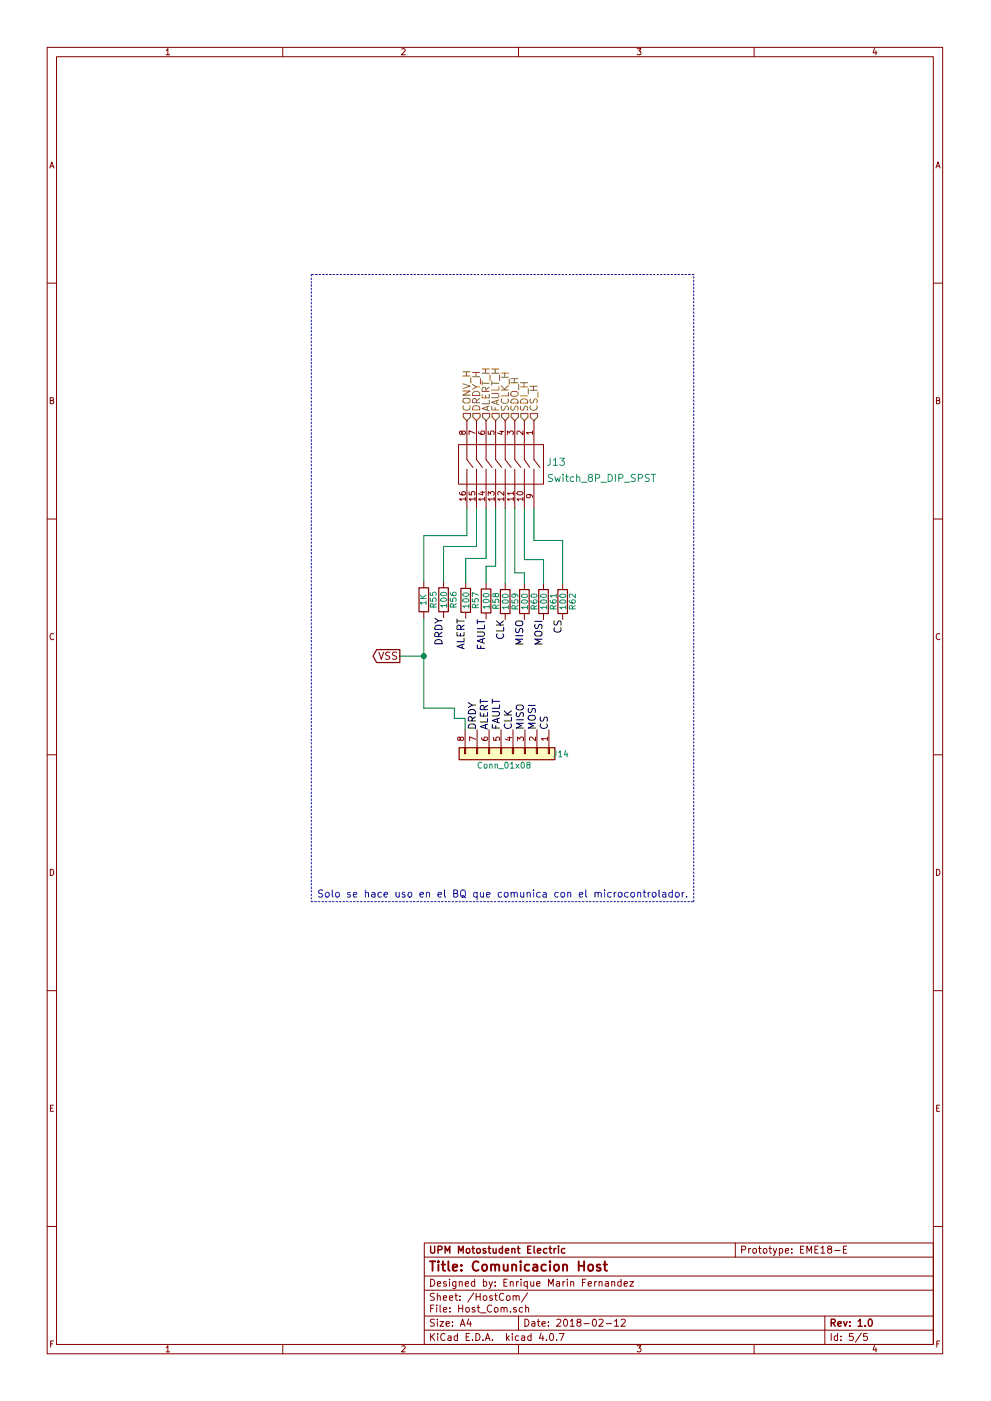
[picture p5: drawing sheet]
<svg xmlns="http://www.w3.org/2000/svg" width="210mm" height="297mm" viewBox="0 0 210 297" stroke-linecap="round" stroke-linejoin="round" font-family="sans-serif">
<g fill="none" stroke="#840000" stroke-width=".21">
<path d="M10 10h190v277h-190zM12 12h186v273.1h-186zM35.3 10.7l.3-.4v1.3M35.3 11.6h.7M60 10v2M85.2 10.4l.5-.1 .3 .4-.8 .9h.8M110 10v2M135.2 10.3h.8l-.4 .5 .3 .1 .1 .2-.1 .4-.2 .1-.5-.1M160 10v2M185.5 10.2l-.3 1h.8M185.9 10.8v.8M10.6 35.6l.4-1.3 .4 1.3"/>
<path d="M10.7 35.2h.6M198.6 35.6l.4-1.3 .4 1.3M198.7 35.2h.6M10 60h2M198 60h2M10.7 84.9l.5-.1 .1-.4-.6-.1v1.3h.5l.2-.4-.3-.3M97.3 94.3h18v8.4h-18zM98 91.6l.3-.2h.3l.2 .2-.1 .4-.4 .1-.2-.1-.2-.6h-.3v.6l.2 .1 .2-.2M99.1 94.3v3.1zM99.1 99.5v3.2zM99.1 97.4l1.2 1.7M99.1 89.2v5.1"/>
<path d="M100.8 91.9l-1.3-.6v.9M101.1 94.3v3.1zM101.1 99.5v3.2zM101.1 97.4l1.3 1.7M101.1 89.2v5.1M101.5 91.5l.1 .4 .3 .1 .7 .1 .2-.2-.1-.5-.6 .1-.1 .4 .3 .2M103.1 94.3v3.1zM103.1 99.5v3.2zM103.1 89.2v5.1M103.1 97.4l1.3 1.7M103.6 91.4v.6l.6 .1v-.7h.5l.2 .2-.2 .5M105.2 94.3v3.1z"/>
<path d="M105.2 99.5v3.2zM105.2 97.4l1.2 1.7M105.2 89.2v5.1M106 91.5h.9M106.5 91.3v.8l-1-.3M107.2 94.3v3.1zM107.2 99.5v3.2zM107.2 89.2v5.1M107.2 97.4l1.3 1.7M107.6 92.2v-.8l.5 .4 .1-.4h.6l.1 .2-.1 .6M109.2 94.3v3.1zM109.2 99.5v3.2z"/>
<path d="M109.2 97.4l1.3 1.7M109.2 89.2v5.1M110.9 91.4v.8l-.9-.8-.3 .2 .1 .5M111.3 94.3v3.1zM111.3 99.5v3.2zM111.3 89.2v5.1M111.3 97.4l1.1 1.7M113 91.7h-1.3l.4 .4M113 91.4v.7M113.3 94.3v3.1zM113.3 99.5v3.2zM113.3 97.4l1.3 1.7"/>
<path d="M113.3 89.2v5.1M198.7 84.9l.5-.1 .1-.4-.6-.1v1.3h.5l.2-.4-.3-.3M10 110h2M97.5 104.4v.3l.3 .2h.7l.3-.2-.2-.4-.6 .1v.3l.2 .2M98.8 105.8h-1.3l.3 .4M98.8 105.4v.8M99.1 102.7v5M99.5 104.3v.6h.6v-.6h.6l.1 .2-.1 .4M100.8 105.8h-1.3l.4 .4M100.8 105.4v.8M101.1 102.7v5M102 104.4h.8"/>
<path d="M102.4 104.2v.7l-.9-.2M102.8 105.8h-1.3l.4 .4M102.8 105.4v.8M103.1 102.7v5M103.6 105v-.8l.5 .5 .1-.4h.5l.2 .2-.2 .5M104.9 105.8h-1.3l.3 .4M104.9 105.4v.8M105.2 102.7v5M106.9 105.8h-1.3l.4 .4M106.9 104.2v.8l-.9-.8-.4 .3 .1 .4M106.9 105.4v.8M107.2 102.7v5"/>
<path d="M108.9 105.8h-1.3l.4 .4M108.9 104.6h-1.3l.4 .3M108.9 104.2v.7M108.9 105.4v.8M109.2 102.7v5M109.8 104.4a.69 .69 0 0 1 1.1 .3 .74 .74 0 0 1-1.2-.2zM110.9 105.8h-1.2l.3 .4M110.9 105.4v.8M111.3 102.7v5M112.2 104.8l.3 .3-.1 .3-.6 .1-.1-.4 .2-.3 .8 .1 .3 .3v.2M113.3 102.7v5M198 110h2"/>
<path d="M11.4 134.4a.58 .58 0 0 0-.8 .6 .58 .58 0 0 0 .8 .5M80.4 138.3l.5 1.5 .5-1.5M82.7 138.3h-.6l-.2 .1v.4l.6 .3 .2 .4-.3 .3-.6-.1M84.2 138.3h-.6l-.3 .1v.4l.7 .3 .2 .4-.4 .3-.5-.1M89.9 123.4v1.2M89.9 129.7v1.3M94.1 123.4v1.2M94.1 129.7v1.3M98.8 123.5v1.3M98.8 129.8v1.3M103.1 123.6v1.3M103.1 130v1.2"/>
<path d="M107.2 123.7v1.3M107.2 130.1v1.3M111.3 123.7v1.3M111.3 130.1v1.3M115.3 123.7v1.3M115.3 130.1v1.3M119.4 123.7v1.3M119.4 130.1v1.3M199.4 134.4a.58 .58 0 0 0-.8 .6 .58 .58 0 0 0 .8 .5M97.6 156.5l.3-.2h.3l.2 .2-.1 .4-.4 .1-.2-.1-.2-.6h-.3v.6l.2 .1 .2-.2M98.6 158.5h.2v1.3h-.2zM98.7 154.7v3.8"/>
<path d="M100.9 156.8l-1.3-.6v.9M101.1 158.5h.2v1.3h-.2zM101.2 154.7v3.8M102.2 156.4v.4l.3 .1 .7 .1 .3-.2-.2-.5-.6 .1v.4l.2 .2M103.6 158.5h.3v1.3h-.3zM103.8 154.7v3.8M104.7 156.3v.6l.6 .1v-.7h.6l.1 .2-.1 .5M106.2 158.5h.2v1.3h-.2zM106.3 154.7v3.8M107.7 156.4h.8M108.1 156.2v.8l-.9-.3M108.7 158.5h.3v1.3h-.3z"/>
<path d="M108.8 154.7v3.8M109.8 157.1v-.8l.5 .4 .1-.4h.5l.2 .2-.2 .6M111.3 158.5h.2v1.3h-.2zM111.4 154.7v3.8M113.6 156.3v.8l-.9-.8-.4 .2 .1 .5M113.8 158.5h.2v1.3h-.2zM113.9 154.7v3.8M116.2 156.6h-1.3l.3 .4M116.2 156.3v.7M116.3 158.5h.3v1.3h-.3zM116.5 154.7v3.8M10 160h2"/>
<path d="M198 160h2M10.7 184.3a.65 .65 0 0 1 .7 .7 .65 .65 0 0 1-.7 .6zM198.7 184.3a.65 .65 0 0 1 .7 .7 .65 .65 0 0 1-.7 .6zM10 210h2M198 210h2M10.7 234.9h.5M11.3 234.3h-.6v1.3h.6M198.7 234.9h.5M199.3 234.3h-.6v1.3h.6M10 260h2M90 263.5h108v21.6h-108zM90 270.5h108"/>
<path d="M90 266.5h108M90 279h108M90 273.5h108M91.4 271.2a.76 .76 0 0 1 .8 .8 .76 .76 0 0 1-.8 .7zM91.4 277.4h.5M92.1 276.7h-.7v1.5M92.2 279.8l-.6-.1-.3 .3 .1 .3 .7 .3v.5l-.2 .1-.6-.1M92.2 274.3l-.6-.1-.3 .3 .1 .3 .7 .3v.5l-.2 .1-.6-.1M92.7 276.7v.1M92.7 277.2v1M92.8 279.7v.1M92.8 274.8l.2-.1 .4 .1v.9"/>
<path d="M92.8 272.2l.7-.1-.1-.3-.4-.1-.2 .2 .1 .7h.5M92.8 274.2v1.5M93.4 276.7v1.3l.2 .2M94.1 275.2l.7-.1-.1-.3-.4-.1-.2 .2v.7h.6M94.1 277.7l.7-.1-.1-.3-.4-.1-.2 .2 .1 .7h.5M94.7 271.8l-.4-.1-.2 .2 .1 .2 .5 .2v.3h-.6M95.4 275.2l.7-.1-.1-.3-.4-.1-.2 .2v.7h.6M95.4 271.2v.2M95.4 271.7v1M95.5 278.1v.1M95.5 277.3v.1M96.5 274.7h.6"/>
<path d="M96.7 274.2v1.3l.4 .2M96.7 271.7v1.4l-.3 .1-.3-.1M96.7 271.8l-.4-.1-.3 .3 .1 .6 .2 .1 .4-.1M97.3 277.4h.9M97.3 276.7v1.5M97.4 271.8l.2-.1 .4 .1 .1 .9M97.4 271.7v1M97.6 275.6v.1M97.6 274.8v.1M98.2 276.7v1.5M98.7 272.2l.7-.1v-.3l-.5-.1-.2 .2 .1 .7h.6M98.9 277.3l.2-.1 .4 .1 .1 .6-.1 .2-.4 .1-.2-.1z"/>
<path d="M99.4 279.6l-.3 1.1h.9M100.5 274.1l-1.3 2M100.7 271.8l-.4-.1-.3 .3 .1 .6 .2 .1 .4-.1M100.7 271.2v1.5M100.7 277.3l-.3-.1-.2 .2v.2l.5 .2v.3h-.5M101 274.2v1.5M101 274.9h.9M101.2 277.2h.6M101.4 276.7v1.3l.4 .2M101.9 274.2v1.5M102 278.3h1.1M102.6 271.8l.4-.1 .3 .3-.2 .6h-.5"/>
<path d="M102.6 271.2v1.5M102.6 274.8l.2-.1 .4 .1 .1 .6-.1 .2-.4 .1-.2-.1zM103.8 271.7l.3 1M104.3 276.8a.71 .71 0 0 0-1 .5 .71 .71 0 0 0 .7 .9l.3-.1M104.4 274.8l-.3-.1-.2 .2v.2l.5 .2v.3h-.5M104.5 271.7l-.5 1.4-.2 .1M105 277.3l.2-.1 .4 .1 .1 .6-.2 .2-.3 .1-.2-.1zM105 274.7h.5M105.1 272.6v.1M105.1 271.8v.1M105.2 274.2v1.3l.3 .2M106.3 277.3l.2-.1 .4 .1v.9"/>
<path d="M106.3 277.2v1M106.9 274.4a.71 .71 0 0 0-1 .5 .71 .71 0 0 0 .7 .8l.3-.1M106.9 271.9h.5M106.9 277.4l.3-.2 .3 .1 .1 .9M107.5 274.8l.2-.1 .5 .1v.6l-.1 .2-.4 .1-.2-.1zM107.6 271.2h-.7v1.5h.7M108.3 271.8l.2-.1 .3 .1 .1 .9M108.3 271.7v1M108.3 278.1v.1M108.9 274.8l.2-.1 .3 .1 .1 .9M108.9 274.7v1M109.5 274.9l.2-.2 .4 .1 .1 .9"/>
<path d="M109.5 277.3l-.3-.1-.3 .2 .1 .2 .5 .2v.3h-.6M109.6 271.7v1M110 279v3M110 271.7l-.4 .3M110.5 271.2v.2M110.5 271.7v1M110.9 277.3l-.5-.1-.2 .3v.6l.2 .1 .5-.1M111.4 279.7a.76 .76 0 0 1 .8 .7 .76 .76 0 0 1-.8 .8zM111.5 277.3l.2-.1 .4 .1 .1 .9M111.5 276.7v1.5M111.9 271.8l-.4-.1-.3 .3 .1 .6 .2 .1 .4-.1M111.9 271.7v1.5"/>
<path d="M111.9 274.1l-1.2 2M112.6 271.7l.1 .9 .3 .1 .2-.1M113.2 271.7v1M113.9 272.2l.7-.1-.1-.3-.4-.1-.2 .2v.7h.6M114.2 279.7v1.3l.4 .2M116.4 272.7v-1.5l.5 1.1 .5-1.1v1.5M118.1 271.8h.6v.9M118.1 279.8l.6-.1 .3 .4-.9 1.1h.9M118.7 272.1l-.7 .3 .2 .3 .5-.1M119.4 271.7v1M119.7 279.8l.2-.1a.8 .8 0 0 1 .5 .7 .8 .8 0 0 1-.5 .8l-.3-.6zM119.9 271.7l-.5 .3"/>
<path d="M120.4 271.2v.2M120.4 271.7v1M121.1 271.8l.2-.1 .4 .1v.9M121.1 271.7v1M123.6 271.9h.5M124.3 271.2h-.7v1.5M124.8 272.2l.7-.1v-.3l-.5-.1-.2 .2 .1 .7h.6M125.8 279.8l.2-.1a.8 .8 0 0 1 .6 .7 .8 .8 0 0 1-.6 .8l-.3-.6zM126.2 271.7v1M126.6 271.7l-.4 .3M127.1 279.8l.6-.1 .3 .4-1 1.1h1M127.1 271.8l.2-.1 .4 .1v.9"/>
<path d="M127.1 271.7v1M128.4 271.8h.6l.1 .9M129.1 272.1l-.7 .3 .2 .3 .5-.1M129.8 271.8l.2-.1 .4 .1v.9M129.8 271.7v1M131.8 271.8l-.5-.1-.2 .3v.6l.2 .1 .5-.1M131.8 271.2v1.5M131.8 279.8l.6-.1 .3 .4-1 1.1h1M132.4 272.2l.7-.1v-.3l-.5-.1-.2 .2 .1 .7h.6M133.6 271.7h.8l-.8 1h.8M156 263.5v3M157.4 265l.7-.1 .1-.2-.1-.4-.2-.1h-.5v1.5"/>
<path d="M158.9 264.7v1M159.3 264.7l-.4 .3M159.8 264.8l.2-.1 .4 .1 .1 .6-.1 .2-.4 .1-.2-.1zM160.9 264.7h.6M161.1 264.2v1.3l.4 .2M162 264.8l.2-.1 .4 .1 .1 .6-.1 .2-.4 .1-.2-.1zM163.1 264.7h.6M163.3 264.2v1.3l.4 .2M164.1 264.7l.3 1M164.8 264.7l-.5 1.4-.2 .1M165.4 264.8l.4-.1 .3 .3-.2 .6h-.5M165.4 264.7v1.5"/>
<path d="M166.6 265.2l.7-.1v-.3l-.4-.1-.3 .2 .1 .7h.6M168 265.6v.1M168 264.8v.1M169.8 264.9h.6M170.6 264.2h-.8v1.5h.8M171.2 265.7v-1.5l.5 1.1 .5-1.1v1.5M172.9 264.9h.5M173.6 264.2h-.7v1.5h.7M174.2 264.6l.4-.4v1.5M174.2 265.7h.8M175 279v6.1M175.9 264.8l-.3-.2 .1-.3 .2-.1 .4 .1 .2 .2-.1 .2-.5 .1-.3 .3v.3l.3 .3h.3l.3-.3v-.3l-.3-.3"/>
<path d="M177.1 265.1h1.1M178.9 264.9h.6M179.7 264.2h-.8v1.5h.8M198 260h2M10.7 284.9h.5M11.4 284.3h-.7v1.3M35.3 285.7l.3-.4v1.3M35.3 286.6h.7M60 285.1v1.9M85.2 285.4l.5-.1 .3 .4-.8 .9h.8M90 282h108M91.4 282.7v1.5"/>
<path d="M91.6 283.3l.6 .9M92.2 282.7l-.8 .9M92.8 280.2v1M92.9 282.7v.2M92.9 283.2v1M93.3 280.2h.8l-.8 1h.8M94.4 282.9a.71 .71 0 0 0-1 .5 .71 .71 0 0 0 .8 .8l.2-.1M94.6 280.7l.8-.1-.1-.3-.4-.1-.3 .2 .1 .7h.6M95.1 283.3h.6v.9M95.7 283.6l-.7 .3 .2 .3 .5-.1M96 281.1v.1M96 280.3v.1"/>
<path d="M97.1 283.3l-.5-.1-.3 .3 .1 .6 .2 .1 .5-.1M97.1 282.7v1.5M97.7 281.2l.4-1.5 .6 1.5M97.8 280.8h.7M98.9 283.4h.5M99.6 282.7h-.7v1.5h.7M99.8 280.2v1M100.3 284.1v.1M101 282.7a.76 .76 0 0 1 .8 .8 .76 .76 0 0 1-.8 .7zM102.5 284.1v.1M103 284.2l.5-1.5 .5 1.5M103.1 283.8h.7"/>
<path d="M104.5 284.1v.1M107.5 282.7v1.5M107.6 283.7l.5 .5M108.1 283.2l-.6 .6M108.7 282.7v.2M108.7 283.2v1M110 285.1v1.9M110 283.3l-.4-.1-.3 .3 .1 .6 .2 .1 .4-.1M110.7 283.3h.6v.9M111.3 283.6l-.7 .3 .2 .3 .5-.1M112.7 283.3l-.5-.1-.2 .3v.6l.2 .1 .5-.1M112.7 282.7v1.5"/>
<path d="M112.9 280.3h.5l.1 .9M113.5 280.6l-.7 .2 .2 .4 .5-.1M114 280.2h.6M114.8 282.6l-.3 1.1h.9M115 280.7l.7-.1-.1-.3-.4-.1-.2 .2 .1 .7h.5M115.2 283.2v1M116 284.1v.1M116.4 281.1v.1M116.4 280.3v.1M116.7 282.9l.2-.2a.8 .8 0 0 1 .6 .8 .8 .8 0 0 1-.6 .7l-.3-.5zM118.1 284.1v.1M118.6 282.7h1.1l-.7 1.5"/>
<path d="M121 280.1l.4-.4v1.5M121 281.2h.8M122.7 280.3l-.3-.3 .1-.2 .2-.1 .4 .1 .2 .2-.1 .2-.5 .1-.3 .3v.3l.3 .3h.3l.3-.3v-.3l-.3-.3M123.9 280.6h1.1M128.6 280.6h1.1M130.4 280.1l.4-.4v1.5M130.4 281.2h.8M135.2 285.3h.8l-.4 .5 .3 .1 .1 .2-.1 .4-.2 .1-.5-.1M160 285.1v1.9M176.4 282.7v1.5M177.7 283.3l-.4-.1-.3 .3 .1 .6 .2 .1 .4-.1M177.7 282.7v1.5"/>
<path d="M178.4 284.1v.1M178.4 283.3v.1M181 282.7h-.7l-.1 .7 .7-.1 .2 .3-.1 .5-.2 .1-.6-.1M182.8 282.6l-1.3 2M184 282.7h-.7l-.1 .7 .7-.1 .1 .3v.5l-.2 .1-.6-.1M185.5 285.3l-.3 .9h.8M185.9 285.8v.8M198.8 284.9h.4M199.4 284.3h-.6v1.3"/>
</g>
<g fill="none" stroke="#840000" stroke-width=".3">
<path d="M91.4 264.2v1.2l.2 .3h.3l.3-.3v-1.2M92.9 265l.7-.1 .2-.2-.1-.4-.2-.1h-.6v1.5M94.4 265.7v-1.5l.5 1.1 .5-1.1v1.5M97.3 265.7v-1.5l.5 1.1 .5-1.1v1.5M99 264.8l.2-.1 .4 .1 .1 .6-.1 .2-.4 .1-.2-.1zM100.1 264.7h.6M100.3 264.2v1.3l.4 .2M101.2 264.8l.2-.1 .4 .1 .1 .6-.1 .2-.4 .1-.2-.1zM103 264.8l-.3-.1-.2 .2v.2l.5 .2v.3h-.5M103.6 264.7h.5M103.8 264.2v1.3l.3 .2M104.6 264.7l.1 .9 .4 .1 .2-.1"/>
<path d="M105.3 264.7v1M106.6 264.8l-.4-.1-.3 .3 .1 .6 .2 .1 .4-.1M106.6 264.2v1.5M107.2 265.2l.7-.1v-.3l-.4-.1-.3 .2 .1 .7h.6M108.6 264.8l.2-.1 .4 .1v.9M108.6 264.7v1M109.8 264.7h.5M110 264.2v1.3l.3 .2M112 264.9h.5M112.7 264.2h-.7v1.5h.7M113.3 264.2v1.3l.2 .2M114 265.2l.7-.1v-.3l-.5-.1-.2 .2 .1 .7h.6"/>
<path d="M116 264.8l-.4-.1-.3 .3 .1 .6 .2 .1 .4-.1M116.5 264.7h.5M116.7 264.2v1.3l.3 .2M117.6 264.7v1M118 264.7l-.4 .3M118.5 264.2v.1M118.5 264.7v1M119.8 264.8l-.4-.1-.3 .3 .1 .6 .2 .1 .4-.1M184.4 279.8l.2-.1a.8 .8 0 0 1 .5 .7 .8 .8 0 0 1-.5 .8l-.4-.6zM176.4 280.5l.7-.1 .1-.2-.1-.4-.2-.1h-.5v1.5M176.7 280.5l.5 .7M177.8 280.7l.7-.1-.1-.3-.4-.1-.2 .2 .1 .7h.5"/>
<path d="M179 280.2l.3 1 .4-1M180.3 281.1v.1M180.3 280.3v.1M182.1 280.1l.4-.4v1.5M182.1 281.2h.8M183.6 281.1v.1"/>
</g>
<g fill="none" stroke="#840000" stroke-width=".41">
<path d="M91.2 267.4h1.2M91.8 267.4v2M93 267.4v.2M93 268.1v1.3M93.7 268.1h.8M94 267.4v1.7l.5 .3M95.1 267.4v1.7l.3 .3M96.1 268.8l.9-.2-.1-.4-.6-.1-.2 .3 .1 .9h.7M97.9 269.3v.1M97.9 268.2v.2M101.5 267.6a.8 .8 0 0 0-1 0 .8 .8 0 0 0-.2 1 .76 .76 0 0 0 .4 .7 .76 .76 0 0 0 .8 0M102.4 268.3l.3-.2a.49 .49 0 0 1 .6 .4v.5a.54 .54 0 0 1-.5 .4 .54 .54 0 0 1-.5-.4z"/>
<path d="M104.2 268.3l.1-.1a.5 .5 0 0 1 .8 .2v1M104.2 268.1v1.3M105.1 268.4a.49 .49 0 0 1 .7-.2l.1 1.2M106.9 268.1l.1 1.2 .4 .1 .3-.1M107.7 268.1v1.3M108.7 268.3l.1-.1a.5 .5 0 0 1 .7 .2v1M108.7 268.1v1.3M110.5 267.4v.2M110.5 268.1v1.3M112.3 268.2l-.6-.1-.4 .4 .1 .8 .3 .1 .6-.1M113.2 268.2h.7l.1 1.2M114 268.6l-.7 .1a.39 .39 0 0 0-.3 .3 .39 .39 0 0 0 .3 .4l.7-.1"/>
<path d="M115.8 268.2l-.6-.1-.3 .4 .1 .8 .2 .1 .6-.1M116.7 267.4v.2M116.7 268.1v1.3M117.7 268.3l.2-.2a.49 .49 0 0 1 .7 .4v.5a.54 .54 0 0 1-.5 .4 .54 .54 0 0 1-.5-.4zM119.5 268.3l.1-.1a.5 .5 0 0 1 .7 .2v1M119.5 268.1v1.3M122.8 267.4v2M122.8 268.4h1.1M123.9 267.4v2M124.9 268.3l.3-.2a.49 .49 0 0 1 .6 .4v.5a.54 .54 0 0 1-.5 .4 .54 .54 0 0 1-.5-.4zM127.4 268.2l-.5-.1-.3 .3 .1 .3 .7 .2v.4h-.8M128 268.1h.8"/>
<path d="M128.3 267.4v1.7l.5 .3"/>
</g>
<path d="M79.9 137.7h4.9v2.8h-4.9l-.8-1.4zM88.9 124.6h2v5.1h-2zM93.1 124.6h2v5.1h-2zM97.8 124.8h2v5h-2zM102.1 124.9h2v5.1h-2zM106.2 125h2v5.1h-2zM110.2 125h2.1v5.1h-2.1zM114.3 125h2v5.1h-2zM118.4 125h2v5.1h-2zM97.4 158.5h20.3v2.6h-20.3z" fill="none" stroke="#840000" stroke-width=".25"/>
<g fill="none" stroke="#008484" stroke-width=".21">
<path d="M116.7 97.1v1.4l-.5 .2M117.4 97.6l.5-.5v1.6M117.4 98.7h.9M118.8 97.1h.9l-.5 .6 .5 .3v.5l-.3 .2-.6-.2M117.2 100.6h-.6l-.2 .1v.5l.7 .2 .1 .4-.3 .3-.6-.1M117.7 101.1l.3 1 .3-.7 .3 .7 .3-1M119.5 100.6v.1M119.5 101.1v1M120 101.1h.6M120.2 100.6v1.3l.4 .2M121.7 101.2l-.4-.1-.3 .3 .1 .6h.6M122.4 101.2a.36 .36 0 0 1 .6 .1v.8"/>
<path d="M122.4 100.6v1.5M123.4 102.2h1.1M125.1 101.2l-.3-.3 .1-.2 .2-.1h.5l.1 .3-.1 .2-.6 .2-.2 .2v.3l.3 .3h.3l.3-.3v-.3l-.3-.3M126.3 101.4l.8-.1 .1-.2v-.4l-.3-.1h-.6v1.5M127.5 102.2h1.2M129 100.6a.77 .77 0 0 1 .9 .7 .77 .77 0 0 1-.9 .8zM130.6 100.6v1.5M131.3 101.4l.7-.1 .2-.2-.1-.4-.2-.1h-.6v1.5M132.5 102.2h1.1M134.8 100.6h-.6l-.2 .1v.5l.6 .2 .2 .4-.3 .3-.6-.1M135.4 101.4l.8-.1 .1-.2-.1-.4-.2-.1h-.6v1.5M137.8 100.6h-.6l-.2 .1v.5l.6 .2 .2 .4-.3 .3-.6-.1"/>
<path d="M138.2 100.6h.9M138.6 100.6v1.5M89.1 126.9h1.3M89.1 126.2l.7 .7M90.4 127.8h-1.3l.4 .4M90.4 127.4v.8M90.4 126.2l-.7 .5M91.3 126.8v.6l.6 .1v-.7h.5l.2 .2-.2 .5M91.3 125.6v.6l.6 .1v-.7h.5l.2 .2-.2 .5M91.9 128.7v-.6h-.5l-.1 .6h1.3M92.6 128l-.7 .4M93.5 125.8a.76 .76 0 0 1 1.3 .2 .74 .74 0 0 1-1.3-.1z"/>
<path d="M93.6 126.9a.69 .69 0 0 1 1.2 .3 .74 .74 0 0 1-1.3-.1zM94.8 128.4h-1.3l.4 .3M94.8 128v.7M95.5 126.8v.6l.6 .1v-.7h.6l.1 .2-.1 .5M95.5 125.7l.1 .3 .2 .2 .7 .1 .3-.3-.1-.4-.6 .1-.1 .3 .2 .3M96.2 128.7l-.1-.6h-.5l-.1 .6h1.3M96.8 128l-.6 .4M98.2 127.1a.76 .76 0 0 1 1.3 .3 .74 .74 0 0 1-1.3-.2zM98.2 125.9a.76 .76 0 0 1 1.3 .2 .74 .74 0 0 1-1.3-.1zM99.5 128.5h-1.3l.4 .4M99.5 128.2v.7M100.2 127v.6h.6v-.6h.6l.1 .1-.1 .5"/>
<path d="M100.9 128.8l-.1-.6h-.5l-.1 .6h1.3M101.5 126.2l-1.3-.6v.9M101.5 128.1l-.6 .4M102.6 127.2a.76 .76 0 0 1 1.2 .3 .74 .74 0 0 1-1.3-.1zM102.6 126a.69 .69 0 0 1 1.2 .3 .74 .74 0 0 1-1.3-.2zM103.8 128.6h-1.3l.4 .4M103.8 128.3v.7M104.5 127.1v.6h.6v-.6h.6l.1 .2-.1 .4M105.1 126l.2-.2 .4 .1 .1 .1-.1 .4-.4 .1-.2-.1-.1-.5h-.4v.6h.3l.2-.2M105.2 129l-.1-.6-.5-.1-.1 .7h1.3M105.8 128.3l-.6 .4M106.6 127.4a.76 .76 0 0 1 1.2 .2 .74 .74 0 0 1-1.2-.1z"/>
<path d="M106.6 126.1a.76 .76 0 0 1 1.2 .3 .74 .74 0 0 1-1.2-.1zM107.8 128.8h-1.2l.3 .3M107.8 128.4v.7M108.6 127.2v.6l.6 .1v-.7h.6l.1 .2-.1 .5M109.1 125.9l.3 .3-.1 .4h-.6l-.1-.4 .2-.3 .8 .1 .3 .3v.3M109.3 129.1l-.1-.6-.5-.1-.1 .7h1.3M109.9 128.4l-.6 .4M110.7 127.4a.76 .76 0 0 1 1.2 .2 .74 .74 0 0 1-1.3-.1zM110.7 126.1a.76 .76 0 0 1 1.2 .3 .74 .74 0 0 1-1.3-.1zM111.9 128.8h-1.3l.4 .3M111.9 128.4v.7M112.7 127.3v.3l.3 .2 .7 .1 .2-.3-.1-.4-.6 .1v.3l.2 .3"/>
<path d="M112.7 126.1a.76 .76 0 0 1 1.2 .3 .74 .74 0 0 1-1.2-.2zM113.3 129.1v-.6l-.5-.1-.1 .7h1.2M113.9 128.4l-.6 .4M114.8 127.4a.76 .76 0 0 1 1.2 .2 .74 .74 0 0 1-1.3-.1zM114.8 126.1a.76 .76 0 0 1 1.2 .3 .74 .74 0 0 1-1.3-.1zM116 128.8h-1.3l.4 .3M116 128.4v.7M116.7 127.3l.1 .3 .2 .2 .8 .1 .2-.3-.1-.4-.6 .1-.1 .3 .2 .3M117.4 129.1l-.1-.6-.5-.1-.1 .7h1.3M118 126.3h-1.3l.4 .4M118 128.4l-.6 .4M118 125.9v.8"/>
<path d="M118.8 127.4a.76 .76 0 0 1 1.2 .2 .74 .74 0 0 1-1.2-.1zM118.8 126.1a.76 .76 0 0 1 1.2 .3 .74 .74 0 0 1-1.2-.1zM120 128.8h-1.2l.3 .3M120 128.4v.7M120.8 127.3l.1 .3 .2 .2 .7 .1 .3-.3-.2-.4-.6 .1v.3l.2 .3M121.5 129.1l-.1-.6-.5-.1-.1 .7h1.3M122.1 125.9v.8l-.9-.8-.4 .3 .1 .5M122.1 128.4l-.6 .4M118 159.2l-.1 1.1-.4 .2M118.5 159.5l.4-.3v1.3M120 159.1l-.3 .9h.8M120.3 159.6v.9"/>
<path d="M102.2 161.7a.56 .56 0 0 0-.8 .5 .56 .56 0 0 0 .8 .5M102.7 162.1l.4-.1 .3 .3v.3l-.3 .3-.4-.2zM103.9 162.1l.2-.1 .3 .1v.8M103.9 162v.9M105 162.1l.2-.1 .3 .1 .1 .8M105 162v.9M105.9 163h.9M107.2 161.7l.2-.1a.67 .67 0 0 1 .4 .6 .67 .67 0 0 1-.4 .7l-.3-.5zM108.3 162l.4-.4v1.3M108.3 162.9h.7M109.4 162l.7 .9M110.1 162l-.7 .9"/>
<path d="M110.6 161.7l.2-.1a.67 .67 0 0 1 .5 .6 .67 .67 0 0 1-.5 .7l-.3-.5zM112 162.1l-.2-.2 .1-.2h.5v.3l-.5 .2-.1 .2v.3l.2 .2h.2l.3-.3-.1-.3-.2-.2M118.5 160.5h.7"/>
</g>
<path d="M97.4 158.5h20.3v2.6h-20.3z" fill="#ffffc2" stroke="#ffffc2" stroke-width=".21"/>
<path d="M99.1 107.7v5.9h-9.2v9.8M101.1 107.7v8.2h-7v7.5M103.1 107.7v10.7h-4.3v5.1M105.2 107.7v12.4h-2.1v3.5M107.2 107.7v16M109.2 107.7v13.7h2.1v2.3M111.3 107.7v11h4v5M113.3 107.7v6.9h6.1v9.1M84.8 139.1h5.1M89.9 131v19.2h6.5v2.1h2.3v2.4" fill="none" stroke="#008400" stroke-width=".21"/>
<g fill="none" stroke="#848400" stroke-width=".21">
<path d="M98.2 79.7h1.5M98.2 78.8h1.5M99 78.8v.9M100.3 79.9h1.5M100.3 79h1.5M101 79v.9M102.3 79.1h1.5M102.3 78.2h1.5M103 78.2v.9M104 79.5v1.2M104.3 79.1h1.5M104.3 78.2h1.5"/>
<path d="M105.1 78.2v.9M106 79.5v1.2M106.3 80h1.6M106.3 79.1h1.6M107.1 79.1v.9M98.2 82.9h1.5l-1.5 .9h1.5M98.2 81.4l1.5 .5-1.5 .5M98.3 84.6a.99 .99 0 0 1 1.4 .2 .53 .53 0 0 1-.5 .7h-.5a.52 .52 0 0 1-.4-.9zM98.4 86a.72 .72 0 0 0 .5 1 .72 .72 0 0 0 .8-.7l-.1-.3M99.9 80.1v1.1M100.3 81.5l.8 .5-.8 .5M100.3 83.3a.81 .81 0 0 1 1-.3 .81 .81 0 0 1 .5 .9h-1.5z"/>
<path d="M100.5 86.2a.79 .79 0 0 1 .9-.1 .79 .79 0 0 1 .4 .8h-1.5v-.4zM101.1 85.4l-.1-.8-.2-.1-.4 .1-.1 .2v.6h1.5M101.1 82h.7M101.8 84.5l-.7 .5M101.9 80.2v1.2M102.3 83.6v.8h1.5v-.8M102.3 80.8v.9M102.3 81.2h1.5M103 83.9v.5M103.1 83l-.1-.7-.2-.2-.4 .1-.1 .2v.6h1.5M103.4 86.2v.8M103.8 86.1l-1.5 .5 1.5 .5"/>
<path d="M103.8 84.9v.7h-1.5M103.8 82.1l-.7 .5M104.3 86.2v.7h1.5M104.3 83.4h1.3l.2 .3v.3l-.2 .3h-1.3M104.3 81.2h1.5M104.3 80.8v.9M105.1 86.4v.5M105.4 84.9v.8M105.8 84.8l-1.5 .5 1.5 .5M105.8 82v.7h-1.5M106.3 82.7h1.6M106.3 81.8l.9 .9"/>
<path d="M106.4 86.1l-.1 .6 .4 .3 .3-.2 .3-.6h.4l.2 .2-.1 .6M106.5 84.6a.72 .72 0 0 0 .5 1 .72 .72 0 0 0 .9-.7l-.2-.3M107.9 83.2v.7h-1.6M107.9 81.8l-.9 .7M108 80.4v1.1M108.4 81.2h1.5M108.4 80.3h1.5M108.5 86.1l-.1 .6 .3 .3 .3-.2 .3-.6h.5l.1 .2-.1 .6M108.5 84.9a.81 .81 0 0 1 .9-.3 .81 .81 0 0 1 .5 .9h-1.5zM108.6 83h1.1l.2 .3a.53 .53 0 0 1-.5 .7h-.5a.52 .52 0 0 1-.5-.4 .52 .52 0 0 1 .2-.6zM109.1 80.3v.9M110.1 81.5v1.2"/>
<path d="M110.4 82h1.5M110.4 81.1h1.5M110.4 83.9h1.5M110.5 86.1l-.1 .6 .3 .3 .4-.2 .3-.6h.4l.1 .2v.6M110.5 84.9a.81 .81 0 0 1 .9-.3 .81 .81 0 0 1 .5 .9h-1.5zM111.2 81.1v.9M112.1 82.4v1.2M112.4 82.8h1.6M112.4 81.9h1.6M112.5 84.6l-.1 .6 .4 .3 .3-.2 .3-.7h.4l.2 .3-.1 .6M112.6 86a.72 .72 0 0 0 .5 1 .72 .72 0 0 0 .9-.7l-.2-.3M113.2 81.9v.9"/>
<path d="M114.1 83.1v1.2"/>
</g>
<path d="M98.3 87.7h1.5v.7l-.7 .8-.8-.8zM100.3 87.7h1.6v.7l-.8 .8-.8-.8zM102.4 87.7h1.5v.7l-.8 .8-.7-.8zM104.4 87.7h1.5v.7l-.7 .8-.8-.8zM106.4 87.7h1.5v.7l-.7 .8-.8-.8zM108.5 87.7h1.5v.7l-.8 .8-.7-.8zM110.5 87.7h1.5v.7l-.7 .8-.8-.8zM112.5 87.7h1.5v.7l-.7 .8-.8-.8z" fill="none" stroke="#848400" stroke-width=".25"/>
<path d="M66 58.2v2.3M147.2 58.2h-81.2M66 60.4v130.8M66 191.2h81.2M147.2 191.2v-133" fill="none" stroke="#0000c2" stroke-width=".21" stroke-dasharray=".3 .4"/>
<g fill="none" stroke="#0000c2" stroke-width=".21">
<path d="M68.5 188.8l-.6-.1-.2 .1v.5l.6 .2 .2 .4-.3 .3-.6-.1M69.1 189.3l.2-.1 .5 .1v.6l-.1 .2-.4 .1-.2-.1zM70.5 188.7v1.3l.2 .2M71.3 189.3l.2-.1 .4 .1 .1 .6-.1 .2-.4 .1-.2-.1zM74.3 189.3l-.3-.1-.3 .2 .1 .2 .5 .2v.3h-.6M75 189.7l.7-.2-.1-.2-.4-.1-.2 .2 .1 .7h.5M77.5 189.3h.1a.36 .36 0 0 1 .6 .1v.8M77.5 188.7v1.5M78.9 189.3h.6l.1 .9M79.6 189.5l-.7 .2a.3 .3 0 0 0 .1 .5l.6-.1M80.9 189.3l-.4-.1-.3 .3 .1 .6h.6M81.5 189.7l.7-.2-.1-.2-.4-.1-.2 .2 .1 .7h.5"/>
<path d="M84 189.2l.1 .9 .4 .1 .2-.1M84.7 189.2v1M85.9 189.3l-.4-.1-.2 .2 .1 .2 .5 .2v.3h-.6M86.7 189.3l.4-.1 .3 .3v.4l-.3 .3-.5-.3zM89.1 189.7l.7-.2v-.2l-.5-.1-.2 .2 .1 .7h.6M90.5 189.3h.1a.36 .36 0 0 1 .5 .1v.8M90.5 189.2v1M92.9 189.7l.8-.2-.1-.2-.4-.1-.3 .2 .1 .7h.6M94.3 188.7v1.3l.2 .2M96.3 189.4l.6-.1 .2-.2-.1-.3-.7-.1v1.5h.6l.3-.3v-.2l-.4-.3M97.8 188.9a.5 .5 0 0 1 .6-.2 .5 .5 0 0 1 .3 .5v.8l-.3 .2a.53 .53 0 0 1-.7-.5zM98 189.9l.8 .5"/>
<path d="M101.2 189.3l-.4-.1-.3 .3 .1 .6h.6M101.2 189.2v1.5M101.9 189.2l.1 .9 .4 .1 .2-.1M102.6 189.2v1M103.2 189.7l.8-.2-.1-.2-.4-.1-.3 .2 .1 .7h.6M106.4 189.3l-.4-.1-.3 .3 .1 .6h.6M107.1 189.3l.2-.1 .4 .1 .1 .6-.2 .2-.3 .1-.2-.1zM108.4 189.3h.1a.36 .36 0 0 1 .6 .1v.8M108.4 189.2v1M109.1 189.4a.35 .35 0 0 1 .3-.2 .35 .35 0 0 1 .4 .2v.8M110.5 189.2v.9l.4 .1 .2-.1M111.1 189.2v1"/>
<path d="M111.8 189.3h.1a.36 .36 0 0 1 .6 .1v.8M111.8 189.2v1M113.2 188.7v.1M113.2 189.2v1M114.6 189.3l-.4-.1-.3 .3 .1 .6h.6M115.2 189.3h.6l.1 .9M115.9 189.5l-.7 .2a.3 .3 0 0 0 .2 .5l.5-.1M118.4 189.3l-.4-.1-.3 .3 .2 .6h.5M119.1 189.3l.2-.1 .4 .1 .1 .6-.1 .2-.4 .1-.2-.1zM120.4 189.3h.1a.36 .36 0 0 1 .6 .1v.8M120.4 189.2v1M122.9 189.7l.7-.2v-.2l-.5-.1-.2 .2 .1 .7h.6"/>
<path d="M124.3 188.7v1.3l.2 .2M126.2 189.3h.1a.36 .36 0 0 1 .6 .1v.8M126.2 189.2v1M126.9 189.4a.35 .35 0 0 1 .3-.2 .35 .35 0 0 1 .4 .2v.8M128.3 188.7v.1M128.3 189.2v1M129.7 189.3l-.5-.1-.3 .3 .2 .6h.6M130.3 189.2v1M130.7 189.2l-.4 .3M131.2 189.3l.3-.1 .4 .1 .1 .6-.2 .2-.3 .1-.3-.1zM133.3 189.3l-.5-.1-.3 .3 .2 .6h.6M133.9 189.3l.2-.1 .5 .1v.6l-.1 .2-.4 .1-.2-.1z"/>
<path d="M135.3 189.3h.1a.36 .36 0 0 1 .5 .1v.8M135.3 189.2v1M136.4 189.2h.6M136.7 188.7v1.3l.3 .2M137.5 189.2v1M137.9 189.2l-.4 .3M138.5 189.3l.4-.1 .3 .3v.4l-.3 .3-.5-.3zM139.8 188.7v1.3l.3 .2M140.6 189.3h.6l.1 .9M141.3 189.5l-.7 .2a.3 .3 0 0 0 .2 .5l.5-.1M142.6 189.3l-.4-.1-.3 .3 .2 .6h.5M142.6 188.7v1.5"/>
<path d="M143.4 189.3l.2-.1 .4 .1 .1 .6-.2 .2-.3 .1-.2-.1zM144.7 189.2v1M145.2 189.2l-.5 .3M145.7 190.1v.1"/>
</g>
<circle cx="89.9" cy="139.1" r=".51" fill="#008400" stroke="#008400" stroke-width=".25"/>
<g fill="none" stroke="#000" stroke-width=".21">
<path d="M92.3 131.1l.8 .5-.8 .5M92.3 135.9a.81 .81 0 0 1 1-.3 .81 .81 0 0 1 .5 .9h-1.5zM92.3 132.9a.81 .81 0 0 1 1-.3 .81 .81 0 0 1 .5 .8h-1.5zM93.1 135l-.1-.8-.2-.1h-.4l-.1 .3v.6h1.5M93.1 131.6h.7M93.8 134.1l-.7 .5M97 134.1v.7h1.5v-.7M97 131.3v.8M97 131.7h1.5M97.7 134.3v.5M97.8 133.4l-.1-.7-.2-.2-.4 .1-.1 .3v.5h1.5M98 136.7v.7"/>
<path d="M98.5 136.5l-1.5 .5 1.5 .6M98.5 135.3v.8h-1.5M98.5 132.5l-.7 .6M101.3 136.7v.8h1.5M101.3 134h1.2l.3 .3v.3l-.3 .3h-1.2M101.3 131.4v.8M101.3 131.8h1.5M102 137v.5M102.4 135.5v.8M102.8 135.4l-1.5 .5 1.5 .5M102.8 132.5v.8h-1.5M105.3 132.5h1.6"/>
<path d="M105.3 131.6l.9 .9M105.5 134.4a.72 .72 0 0 0 .5 1 .72 .72 0 0 0 .9-.7l-.2-.3M106.9 133v.8h-1.6M106.9 131.6l-.9 .7M109.4 134.8h1.5M109.5 133.2l-.1 .6 .2 .2h.4l.3-.6 .3-.2 .3 .3-.1 .6M109.5 131.9a.99 .99 0 0 1 1.4 .1 .53 .53 0 0 1-.5 .7h-.5a.52 .52 0 0 1-.4-.8zM110.9 135.5h-1.5l1.1 .5-1.1 .5h1.5M113.5 131.7h1.5M113.5 132.4v.6l.1 .2h.4l.3-.7 .4-.1 .3 .3-.1 .6M113.7 133.9h1.1l.2 .3a.53 .53 0 0 1-.5 .7h-.5a.52 .52 0 0 1-.5-.4 .52 .52 0 0 1 .2-.6zM115 135.5h-1.5l1.1 .5-1.1 .5h1.5"/>
<path d="M117.6 131.6l-.1 .6 .2 .2h.4l.3-.6 .4-.2 .2 .3v.6M117.7 133.1a.72 .72 0 0 0 .5 1 .72 .72 0 0 0 .8-.7l-.1-.3M99.4 149l.8 .5-.8 .5M99.4 153.8a.81 .81 0 0 1 1-.3 .81 .81 0 0 1 .5 .9h-1.5zM99.4 150.7a.81 .81 0 0 1 1-.2 .81 .81 0 0 1 .5 .8h-1.5zM100.2 152.8l-.1-.7-.2-.1h-.4l-.1 .3v.5h1.5M100.2 149.5h.7M100.9 152l-.7 .5M101.9 151.1v.7h1.5v-.7M101.9 148.7h1.5M101.9 148.3v.8M102.6 151.3v.5"/>
<path d="M102.7 150.5l-.1-.8-.2-.1h-.3l-.2 .3v.6h1.5M103 153.7v.7M103.4 153.6l-1.5 .5 1.5 .5M103.4 152.3v.8h-1.5M103.4 149.6l-.7 .5M104.4 153.6v.8h1.6M104.4 150.9h1.3l.3 .3v.3l-.3 .3h-1.3M104.4 148.3v.8M104.4 148.7h1.6M105.2 153.9v.5M105.5 152.4v.7M106 152.3l-1.6 .5 1.6 .5"/>
<path d="M106 149.4v.8h-1.6M107 151.6h1.5M107 150.7l.8 .9M107.1 153.5a.72 .72 0 0 0 .5 1 .72 .72 0 0 0 .9-.7l-.1-.3M108.5 152.1v.7h-1.5M108.5 150.7l-.9 .7M109.5 152.6h1.5M109.6 151.1l-.1 .5 .2 .3h.4l.3-.7 .4-.1 .2 .3v.6M109.6 149.7a.99 .99 0 0 1 1.4 .1 .53 .53 0 0 1-.5 .7h-.5a.52 .52 0 0 1-.4-.8zM111 153.4h-1.5l1.1 .5-1.1 .5h1.5M112.1 149.6h1.5M112.1 150.2v.6l.1 .2h.4l.3-.6 .4-.2 .3 .3-.1 .6"/>
<path d="M112.3 151.7h1.1l.2 .3a.53 .53 0 0 1-.5 .7h-.5a.52 .52 0 0 1-.5-.4 .52 .52 0 0 1 .2-.6zM113.6 153.4h-1.5l1.1 .5-1.1 .5h1.5M114.7 152l-.1 .6 .2 .2h.4l.3-.6 .3-.2 .3 .3v.6M114.8 153.5a.72 .72 0 0 0 .4 1 .72 .72 0 0 0 .9-.7l-.1-.3"/>
</g>
</svg>
